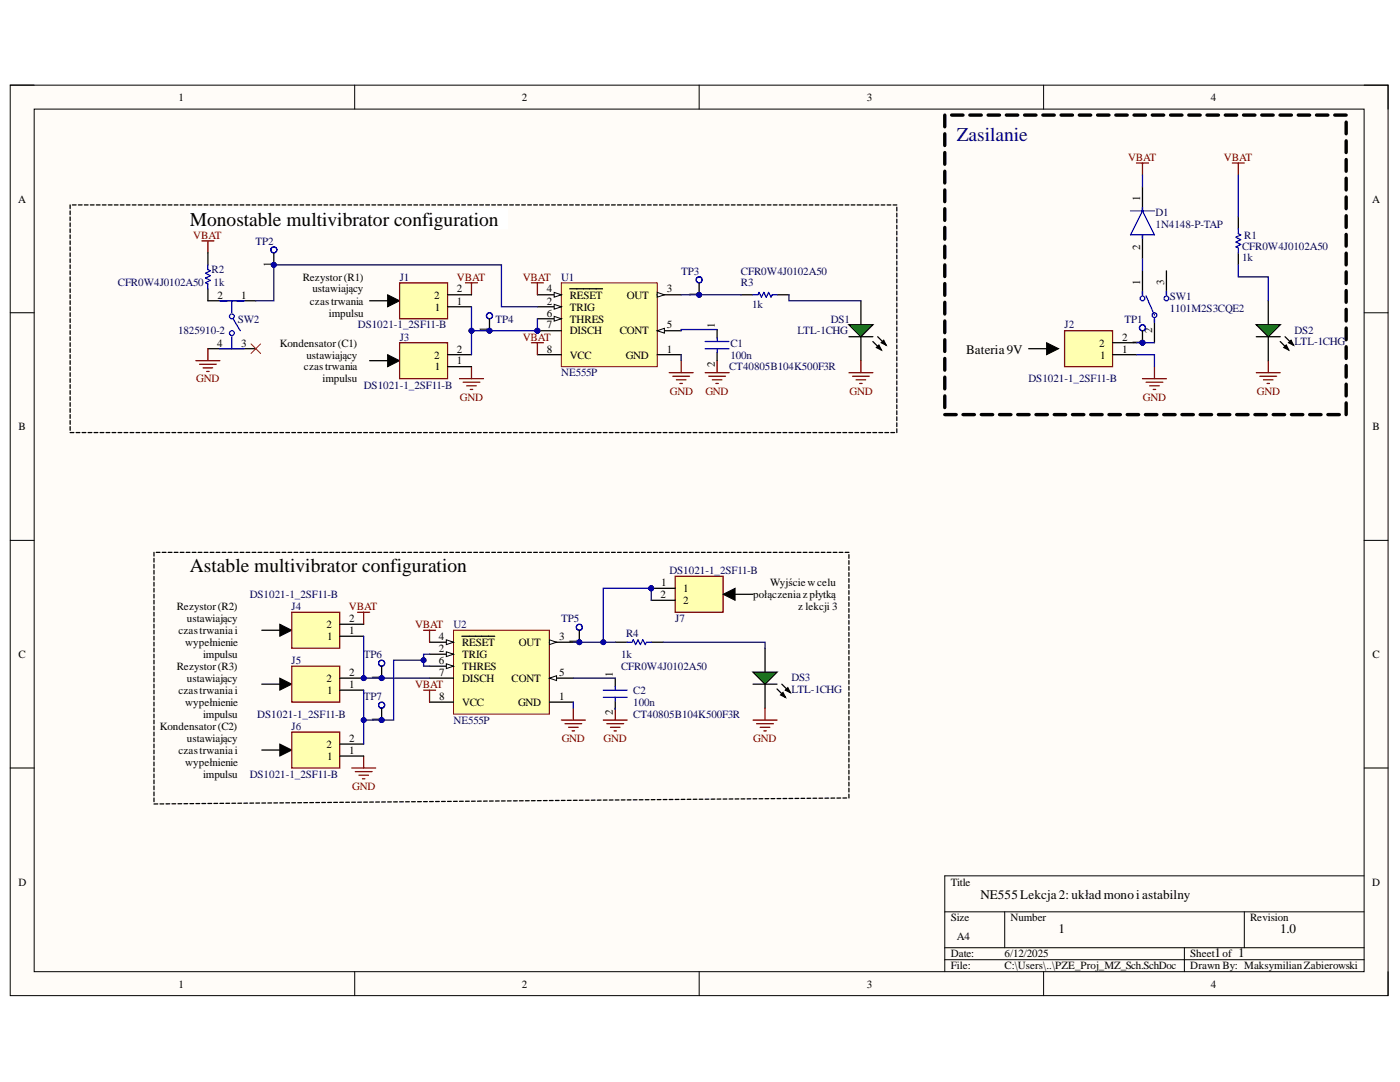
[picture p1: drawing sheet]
<svg xmlns="http://www.w3.org/2000/svg" width="279mm" height="216mm" viewBox="0 0 279 216" stroke-linecap="round" stroke-linejoin="round" font-family="sans-serif">
<defs><g id="words">
<text font-size="3.9" fill="#000080" x="190.9" y="28.2">Zasilanie</text>
<g font-size="3.9">
<text x="37.9" y="45.1">Monostable multivibrator configuration</text>
<text x="37.9" y="114.2">Astable multivibrator configuration</text>
</g>
<g font-size="2.6">
<text x="192.8" y="70.7">Bateria9V</text>
<text x="195.7" y="179.3">NE555 Lekcja2: układ mono i astabilny</text>
<text x="211.2" y="186.1">1</text>
<text x="242.4" y="191">1</text>
<text x="247.1" y="191">1</text>
<text x="255.5" y="186.1">1.0</text>
</g>
<g font-size="2.2">
<text x="35.6" y="20.1">1</text>
<text x="104.1" y="20.1">2</text>
<text x="173" y="20.1">3</text>
<text x="241.6" y="20.1">4</text>
<text x="3.6" y="40.4">A</text>
<text x="227.6" y="40.2" transform="rotate(-90 227.6 40.2)">1</text>
<text x="273.8" y="40.4">A</text>
<text x="54.1" y="53.2" transform="rotate(-90 54.1 53.2)">1</text>
<text x="227.6" y="49.8" transform="rotate(-90 227.6 49.8)">2</text>
<text x="43.4" y="59.6">2</text>
<text x="48.1" y="59.6">1</text>
<text x="60.4" y="56">Rezystor(R1)</text>
<text x="62.3" y="58.4">ustawiający</text>
<text x="86.6" y="59.6">2</text>
<text x="91.2" y="58.4">2</text>
<text x="109.1" y="58.4">4</text>
<text x="113.7" y="59.6">RESET</text>
<text x="125.1" y="59.6">OUT</text>
<text x="133.1" y="58.4">3</text>
<text x="139.1" y="59.2" transform="rotate(-90 139.1 59.2)">1</text>
<text x="227.6" y="56.9" transform="rotate(-90 227.6 56.9)">1</text>
<text x="232.3" y="56.9" transform="rotate(-90 232.3 56.9)">3</text>
<text x="61.8" y="60.8">czastrwania</text>
<text x="65.6" y="63.2">impulsu</text>
<text x="86.8" y="62">1</text>
<text x="91.2" y="60.8">1</text>
<text x="109.1" y="60.8">2</text>
<text x="109.1" y="63.2">6</text>
<text x="109.1" y="65.5">7</text>
<text x="113.7" y="62">TRIG</text>
<text x="113.7" y="64.4">THRES</text>
<text x="133.1" y="65.5">5</text>
<text x="142.6" y="65.5" transform="rotate(-90 142.6 65.5)">1</text>
<text x="43.3" y="69.2">4</text>
<text x="48.1" y="69.2">3</text>
<text x="55.8" y="69.2">Kondensator(C1)</text>
<text x="61.2" y="71.5">ustawiający</text>
<text x="86.6" y="71.5">2</text>
<text x="91.2" y="70.4">2</text>
<text x="97.2" y="66.3" transform="rotate(-90 97.2 66.3)">1</text>
<text x="109.1" y="70.4">8</text>
<text x="113.7" y="66.7">DISCH</text>
<text x="113.7" y="71.5">VCC</text>
<text x="123.7" y="66.7">CONT</text>
<text x="124.9" y="71.5">GND</text>
<text x="133.1" y="70.4">1</text>
<text x="219.4" y="69.2">2</text>
<text x="219.5" y="71.5">1</text>
<text x="223.9" y="70.4">1</text>
<text x="223.9" y="68">2</text>
<text x="227.6" y="68.8" transform="rotate(-90 227.6 68.8)">1</text>
<text x="229.9" y="66.5" transform="rotate(-90 229.9 66.5)">2</text>
<text x="60.7" y="73.9">czastrwania</text>
<text x="64.4" y="76.3">impulsu</text>
<text x="86.8" y="73.9">1</text>
<text x="91.2" y="72.7">1</text>
<text x="142.6" y="73.2" transform="rotate(-90 142.6 73.2)">2</text>
<text x="3.7" y="85.8">B</text>
<text x="273.9" y="85.8">B</text>
<text x="131.8" y="119.3">2</text>
<text x="132" y="117">1</text>
<text x="136.4" y="118.1">1</text>
<text x="150.3" y="119.3">połączeniaz płytką</text>
<text x="153.7" y="117">Wyjściewcelu</text>
<text x="35.3" y="121.7">Rezystor(R2)</text>
<text x="37.3" y="124.2">ustawiający</text>
<text x="65.1" y="125.3">2</text>
<text x="69.7" y="124.2">2</text>
<text x="136.4" y="120.5">2</text>
<text x="159.3" y="121.7">z lekcji 3</text>
<text x="3.7" y="131.3">C</text>
<text x="35.6" y="126.5">czastrwaniai</text>
<text x="37" y="128.9">wypełnienie</text>
<text x="40.5" y="131.3">impulsu</text>
<text x="65.3" y="127.7">1</text>
<text x="69.7" y="126.5">1</text>
<text x="87.6" y="130.1">2</text>
<text x="87.6" y="127.7">4</text>
<text x="92.2" y="131.3">TRIG</text>
<text x="92.2" y="128.9">RESET</text>
<text x="103.5" y="128.9">OUT</text>
<text x="111.6" y="127.7">3</text>
<text x="115.1" y="128.5" transform="rotate(-90 115.1 128.5)">1</text>
<text x="273.9" y="131.3">C</text>
<text x="35.3" y="133.7">Rezystor(R3)</text>
<text x="37.3" y="136.1">ustawiający</text>
<text x="65.1" y="136.1">2</text>
<text x="69.7" y="137.3">1</text>
<text x="69.7" y="134.9">2</text>
<text x="75.7" y="135.7" transform="rotate(-90 75.7 135.7)">1</text>
<text x="87.6" y="132.5">6</text>
<text x="87.6" y="134.9">7</text>
<text x="92.2" y="133.7">THRES</text>
<text x="92.2" y="136.1">DISCH</text>
<text x="102.1" y="136.1">CONT</text>
<text x="111.6" y="134.9">5</text>
<text x="122.3" y="135.1" transform="rotate(-90 122.3 135.1)">1</text>
<text x="35.6" y="138.4">czastrwaniai</text>
<text x="37" y="140.9">wypełnienie</text>
<text x="40.5" y="143.3">impulsu</text>
<text x="65.3" y="138.4">1</text>
<text x="87.6" y="139.6">8</text>
<text x="92.2" y="140.9">VCC</text>
<text x="103.4" y="140.9">GND</text>
<text x="111.6" y="139.6">1</text>
<text x="122.3" y="142.8" transform="rotate(-90 122.3 142.8)">2</text>
<text x="31.9" y="145.6">Kondensator(C2)</text>
<text x="37.3" y="148">ustawiający</text>
<text x="65.1" y="149.2">2</text>
<text x="69.7" y="148">2</text>
<text x="75.7" y="144" transform="rotate(-90 75.7 144)">1</text>
<text x="35.6" y="150.5">czastrwaniai</text>
<text x="37" y="152.8">wypełnienie</text>
<text x="40.5" y="155.2">impulsu</text>
<text x="65.3" y="151.6">1</text>
<text x="69.7" y="150.5">1</text>
<text x="3.7" y="176.8">D</text>
<text x="189.8" y="176.8">Title</text>
<text x="273.8" y="176.8">D</text>
<text x="189.8" y="183.9">Size</text>
<text x="201.7" y="183.9">Number</text>
<text x="249.5" y="183.9">Revision</text>
<text x="189.8" y="191.1">Date:</text>
<text x="190.9" y="187.5">A4</text>
<text x="200.5" y="191.1">6/12/2025</text>
<text x="237.6" y="191.1">Sheet of</text>
<text x="35.6" y="197.1">1</text>
<text x="104.1" y="197.1">2</text>
<text x="173" y="197.1">3</text>
<text x="189.8" y="193.4">File:</text>
<text x="200.5" y="193.4">C:\Users\..\PZE_Proj_MZ_Sch.SchDoc</text>
<text x="237.6" y="193.4">Drawn By: MaksymilianZabierowski</text>
<text x="241.6" y="197.1">4</text>
</g>
<g font-size="2.2" fill="#800000">
<text x="225.1" y="32.1">VBAT</text>
<text x="244.2" y="32.1">VBAT</text>
<text x="38.6" y="47.6">VBAT</text>
<text x="91.2" y="56">VBAT</text>
<text x="104.3" y="56">VBAT</text>
<text x="104.3" y="68">VBAT</text>
<text x="39.2" y="76.3">GND</text>
<text x="91.8" y="79.9">GND</text>
<text x="133.7" y="78.7">GND</text>
<text x="140.8" y="78.7">GND</text>
<text x="169.5" y="78.7">GND</text>
<text x="228.1" y="79.9">GND</text>
<text x="250.8" y="78.7">GND</text>
<text x="69.6" y="121.7">VBAT</text>
<text x="82.8" y="125.3">VBAT</text>
<text x="82.8" y="137.3">VBAT</text>
<text x="112.1" y="148">GND</text>
<text x="120.5" y="148">GND</text>
<text x="150.3" y="148">GND</text>
<text x="70.3" y="157.6">GND</text>
</g>
<g font-size="2.2" fill="#000080">
<text x="230.6" y="43.1">D1</text>
<text x="230.6" y="45.5">1N4148-P-TAP</text>
<text x="248.3" y="47.6">R1</text>
<text x="51" y="48.8">TP2</text>
<text x="247.9" y="52.2">1k</text>
<text x="247.9" y="49.8">CFR0W4J0102A50</text>
<text x="23.5" y="57.2">CFR0W4J0102A50</text>
<text x="42.2" y="54.5">R2</text>
<text x="42.6" y="57.2">1k</text>
<text x="79.8" y="56">J1</text>
<text x="112" y="56">U1</text>
<text x="136" y="54.8">TP3</text>
<text x="147.9" y="57.2">R3</text>
<text x="147.9" y="54.8">CFR0W4J0102A50</text>
<text x="233.5" y="59.8">SW1</text>
<text x="47.5" y="64.4">SW2</text>
<text x="71.4" y="65.5">DS1021-1_2SF11-B</text>
<text x="98.9" y="64.4">TP4</text>
<text x="150.1" y="61.5">1k</text>
<text x="165.8" y="64.4">DS1</text>
<text x="212.4" y="65.5">J2</text>
<text x="224.4" y="64.4">TP1</text>
<text x="233.5" y="62.2">1101M2S3CQE2</text>
<text x="35.5" y="66.7">1825910-2</text>
<text x="79.8" y="68">J3</text>
<text x="145.8" y="71.5">100n</text>
<text x="145.8" y="69.2">C1</text>
<text x="159.1" y="66.7">LTL-1CHG</text>
<text x="258.4" y="66.6">DS2</text>
<text x="258.4" y="68.9">LTL-1CHG</text>
<text x="72.6" y="77.6">DS1021-1_2SF11-B</text>
<text x="112" y="75.1">NE555P</text>
<text x="145.5" y="73.9">CT40805B104K500F3R</text>
<text x="205.2" y="76.3">DS1021-1_2SF11-B</text>
<text x="49.8" y="119.3">DS1021-1_2SF11-B</text>
<text x="133.6" y="114.6">DS1021-1_2SF11-B</text>
<text x="58.2" y="121.7">J4</text>
<text x="90.5" y="125.3">U2</text>
<text x="112" y="124.2">TP5</text>
<text x="134.8" y="124.2">J7</text>
<text x="72.6" y="131.3">TP6</text>
<text x="123.9" y="131.3">1k</text>
<text x="125" y="127">R4</text>
<text x="58.2" y="132.5">J5</text>
<text x="123.9" y="133.7">CFR0W4J0102A50</text>
<text x="157.9" y="135.8">DS3</text>
<text x="51.4" y="143.3">DS1021-1_2SF11-B</text>
<text x="72.6" y="139.6">TP7</text>
<text x="126.4" y="140.9">100n</text>
<text x="126.4" y="138.4">C2</text>
<text x="126.4" y="143.3">CT40805B104K500F3R</text>
<text x="157.9" y="138.2">LTL-1CHG</text>
<text x="58.2" y="145.6">J6</text>
<text x="90.5" y="144.5">NE555P</text>
<text x="49.8" y="155.2">DS1021-1_2SF11-B</text>
</g>
</g></defs>
<path d="M2 17h275v181.7h-275z" fill-rule="evenodd" fill="#fffcf8"/>
<path d="M2 17h275v181.7h-275z" fill="none" stroke="#000" stroke-width=".2"/>
<path d="M6.8 21.8h265.4v172.1h-265.4z" fill-rule="evenodd" fill="#fffcf8"/>
<g fill="none" stroke="#000" stroke-width=".2">
<path d="M2 17h4.8M70.8 17v4.8M139.5 17v4.8M208.3 17v4.8M272.2 17h4.8v4.8M6.8 21.8h265.4v172.1h-265.4zM2 62.4h4.8M272.2 62.4h4.8M2 107.8h4.8M272.2 107.8h4.8M2 153.2h4.8M272.2 153.2h4.8"/>
<path d="M272.2 174.8h-83.7v19.1M70.8 193.9v4.8M139.5 193.9v4.8M188.5 181.9h83.7M188.5 189.1h83.7M188.5 191.5h83.7M200.5 181.9v7.2M208.3 193.9v4.8M236.4 189.1v4.8M248.3 181.9v7.2M277 193.9v4.8"/>
</g>
<path d="M228 54v4.8M232.8 54v4.8M230.4 63.6v4.8" fill="none" stroke="#000" stroke-width=".25"/>
<g fill="none" stroke="#00f" stroke-width=".25">
<path d="M228 58.1v.7M228.7 59.1l1.7 3.8M232.8 58.1v.7M230.4 63.6v.7"/>
<circle cx="228" cy="59.5" r=".48"/>
<circle cx="232.8" cy="59.5" r=".48"/>
<circle cx="230.4" cy="62.9" r=".48"/>
</g>
<path d="M226.8 32.5h2.4M228 32.5v2.4M228 75.6h4.8M228.7 76.3h3.4M229.4 77h1.9M230.2 77.7h.4M230.4 73.2v2.4" fill="none" stroke="#800000" stroke-width=".25"/>
<g fill="none" stroke="#000" stroke-width=".68">
<path d="M188.5 23v2.3M188.5 26.7v2.3M188.5 30.4v2.4M188.5 34.2v2.3M188.5 37.9v2.3M189.9 23h2.3M193.6 23h2.2M197.2 23h2.3M200.8 23h2.3M204.5 23h2.2M208.1 23h2.3M211.8 23h2.2"/>
<path d="M215.4 23h2.3M219 23h2.3M222.7 23h2.3M226.3 23h2.3M230 23h2.2M233.6 23h2.3M237.2 23h2.3M240.9 23h2.3M244.5 23h2.3M248.2 23h2.2M251.8 23h2.3M255.5 23h2.2"/>
<path d="M259.1 23h2.3M262.7 23h2.3M266.4 23h2.3M268.7 24.4v2.3M268.7 28.1v2.3M268.7 31.8v2.4M268.7 35.6v2.3M268.7 39.3v2.3M188.5 41.6v2.4M188.5 45.4v2.3M188.5 49.1v2.3M188.5 52.9v2.3"/>
<path d="M188.5 56.6v2.3M268.7 43v2.4M268.7 46.8v2.3M268.7 50.5v2.4M268.7 54.2v2.4M268.7 58v2.3M188.5 60.3v2.4M188.5 64v2.4M188.5 67.8v2.3M188.5 71.5v2.4M188.5 75.3v2.3M188.5 79v2.3"/>
<path d="M268.7 61.7v2.3M268.7 65.5v2.3M268.7 69.2v2.3M268.7 72.9v2.4M268.7 76.7v2.3M188.5 82.7h2.3M192.2 82.7h2.3M195.8 82.7h2.3M199.5 82.7h2.2M203.1 82.7h2.3M206.7 82.7h2.3M210.4 82.7h2.3"/>
<path d="M214 82.7h2.3M217.7 82.7h2.3M221.3 82.7h2.3M225 82.7h2.2M228.6 82.7h2.3M232.2 82.7h2.3M235.9 82.7h2.3M239.5 82.7h2.3M243.2 82.7h2.2M246.8 82.7h2.3M250.4 82.7h2.3M254.1 82.7h2.3"/>
<path d="M257.7 82.7h2.3M261.4 82.7h2.2M265 82.7h2.3M268.7 80.4v2.3"/>
</g>
<path d="M37.9 41.6h63.4v4.1h-63.4z" fill-rule="evenodd" fill="#fff"/>
<path d="M37.9 41.6h63.4v4.1h-63.4z" fill="none" stroke="#fff" stroke-width=".2"/>
<path d="M228 37.3v4.8M228 46.9v4.7M205.3 69.6h3.6M253.1 60v4.8M253.1 67.2v4.8" fill="none" stroke="#000" stroke-width=".25"/>
<path d="M225.6 42.1h4.8M228 42.1l2.4 4.8h-4.8zM228 41.4v.7M228 46.9v.7" fill="none" stroke="#00f" stroke-width=".25"/>
<path d="M208.9 68.4l2.4 1.2-2.4 1.2z" fill="#000"/>
<path d="M208.9 68.4l2.4 1.2-2.4 1.2z" fill="none" stroke="#000" stroke-width=".2"/>
<path d="M245.9 32.5h2.4M247.1 32.5v2.4M250.7 74.4h4.8M251.4 75.1h3.4M252.2 75.8h1.9M252.9 76.5h.5M253.1 72v2.4" fill="none" stroke="#800000" stroke-width=".25"/>
<path d="M250.7 64.8h4.8l-2.4 2.4z" fill="#00bf00"/>
<path d="M250.7 64.8h4.8l-2.4 2.4zM250.7 67.2h4.8M255.5 68.2l1.7 1.6M256.5 67.2l1.6 1.7M256.7 68.9l.5 .9-1-.5zM257.2 68.4l.5-.5 .4 1z" fill="none" stroke="#000" stroke-width=".25"/>
<path d="M256.7 68.9l.5 .9-1-.5zM257.2 68.4l.5-.5 .4 1z" fill="#000"/>
<circle cx="107.2" cy="66" r=".48" fill="#000080"/>
<circle cx="107.2" cy="66" r=".48" fill="none" stroke="#000080" stroke-width=".2"/>
<path d="M112 56.4h19.2v16.8h-19.2z" fill-rule="evenodd" fill="#ffffb0"/>
<path d="M112 56.4h19.2v16.8h-19.2z" fill="none" stroke="#800000" stroke-width=".2"/>
<path d="M107.3 61.2h4.7M131.2 70.8h4.7" fill="none" stroke="#000" stroke-width=".25"/>
<path d="M110.6 60.7l1.4 .5-1.4 .5z" fill="#f8fcff"/>
<path d="M110.6 60.7l1.4 .5-1.4 .5z" fill="none" stroke="#000" stroke-width=".2"/>
<path d="M131.2 58.8h4.7" fill="none" stroke="#000" stroke-width=".25"/>
<path d="M131.2 58.3l1.4 .5-1.4 .5z" fill="#f8fcff"/>
<path d="M131.2 58.3l1.4 .5-1.4 .5z" fill="none" stroke="#000" stroke-width=".2"/>
<path d="M107.3 58.8h4.7" fill="none" stroke="#000" stroke-width=".25"/>
<path d="M110.6 58.3l1.4 .5-1.4 .5z" fill="#f8fcff"/>
<path d="M110.6 58.3l1.4 .5-1.4 .5z" fill="none" stroke="#000" stroke-width=".2"/>
<path d="M113.7 57.6h6.5M131.2 66h4.7" fill="none" stroke="#000" stroke-width=".25"/>
<path d="M131.2 66l1.4-.5v1z" fill="#f8fcff"/>
<path d="M131.2 66l1.4-.5v1z" fill="none" stroke="#000" stroke-width=".2"/>
<path d="M107.3 63.6h4.7" fill="none" stroke="#000" stroke-width=".25"/>
<path d="M110.6 63.1l1.4 .5-1.4 .5z" fill="#f8fcff"/>
<path d="M110.6 63.1l1.4 .5-1.4 .5z" fill="none" stroke="#000" stroke-width=".2"/>
<path d="M107.3 66h4.7" fill="none" stroke="#000" stroke-width=".25"/>
<circle cx="107.2" cy="66" r=".48" fill="#000080"/>
<circle cx="107.2" cy="66" r=".48" fill="none" stroke="#000080" stroke-width=".2"/>
<path d="M107.3 70.8h4.7" fill="none" stroke="#000" stroke-width=".25"/>
<path d="M90.5 125.8h19.1v16.7h-19.1z" fill-rule="evenodd" fill="#ffffb0"/>
<path d="M90.5 125.8h19.1v16.7h-19.1z" fill="none" stroke="#800000" stroke-width=".2"/>
<path d="M85.7 130.5h4.8M109.6 140.1h4.8" fill="none" stroke="#000" stroke-width=".25"/>
<path d="M89.1 130.1l1.4 .4-1.4 .5z" fill="#f8fcff"/>
<path d="M89.1 130.1l1.4 .4-1.4 .5z" fill="none" stroke="#000" stroke-width=".2"/>
<path d="M109.6 128.1h4.8" fill="none" stroke="#000" stroke-width=".25"/>
<path d="M109.6 127.7l1.5 .4-1.5 .5z" fill="#f8fcff"/>
<path d="M109.6 127.7l1.5 .4-1.5 .5z" fill="none" stroke="#000" stroke-width=".2"/>
<path d="M85.7 128.1h4.8" fill="none" stroke="#000" stroke-width=".25"/>
<path d="M89.1 127.7l1.4 .4-1.4 .5z" fill="#f8fcff"/>
<path d="M89.1 127.7l1.4 .4-1.4 .5z" fill="none" stroke="#000" stroke-width=".2"/>
<path d="M92.2 127h6.5M109.6 135.3h4.8" fill="none" stroke="#000" stroke-width=".25"/>
<path d="M109.6 135.3l1.5-.5v1z" fill="#f8fcff"/>
<path d="M109.6 135.3l1.5-.5v1z" fill="none" stroke="#000" stroke-width=".2"/>
<path d="M85.7 132.9h4.8" fill="none" stroke="#000" stroke-width=".25"/>
<path d="M89.1 132.5l1.4 .4-1.4 .5z" fill="#f8fcff"/>
<path d="M77.4 58.8l2.4 1.2-2.4 1.2zM77.4 70.8l2.4 1.2-2.4 1.2zM89.1 132.5l1.4 .4-1.4 .5z" fill="none" stroke="#000" stroke-width=".2"/>
<path d="M41.5 60h9.6M41.5 69.6h9.6M73.8 60h3.6M73.8 72h3.6M171.8 60v4.8M171.8 67.2v4.8M85.7 135.3h4.8M85.7 140.1h4.8" fill="none" stroke="#000" stroke-width=".25"/>
<g fill="none" stroke="#800000" stroke-width=".25">
<path d="M40.3 48.1h2.4M41.5 48.1v2.4M92.9 56.4h2.4M94.1 56.4v2.4M106.1 56.4h2.3M107.3 56.4v2.4M39.1 72h4.8M39.8 72.7h3.4M40.5 73.4h1.9M41.3 74.1h.4M41.5 69.6v2.4M91.7 75.6h4.8"/>
<path d="M92.4 76.3h3.4M93.1 77h2M93.9 77.7h.4M94.1 73.2v2.4M106.1 68.4h2.3M107.3 68.4v2.4M133.6 74.4h4.7M134.3 75.1h3.3M135 75.8h1.9M135.7 76.5h.5M135.9 72v2.4"/>
</g>
<g fill="none" stroke="#00f" stroke-width=".25">
<path d="M43.9 60h4.8M43.9 69.6h4.8M46.3 60v2.4M46.3 67.2v2.4M46.5 63.6l1.4 2.4"/>
<circle cx="46.3" cy="66.5" r=".48"/>
<circle cx="46.3" cy="63.1" r=".48"/>
</g>
<path d="M50.1 68.6l1.9 1.9M52 68.6l-1.9 1.9" fill="none" stroke="#f00" stroke-width=".2"/>
<path d="M77.4 70.8l2.4 1.2-2.4 1.2zM77.4 58.8l2.4 1.2-2.4 1.2z" fill="#000"/>
<path d="M169.4 64.8h4.8l-2.4 2.4z" fill="#00bf00"/>
<path d="M169.4 64.8h4.8l-2.4 2.4zM169.4 67.2h4.8M174.2 68.2l1.7 1.6M175.2 67.2l1.6 1.7M175.4 68.9l.5 .9-1-.5zM175.9 68.4l.5-.5 .4 1zM152.7 129.3v4.8M152.7 136.5v4.8" fill="none" stroke="#000" stroke-width=".25"/>
<path d="M175.4 68.9l.5 .9-1-.5zM175.9 68.4l.5-.5 .4 1z" fill="#000"/>
<g fill="none" stroke="#800000" stroke-width=".25">
<path d="M140.7 74.4h4.8M141.4 75.1h3.4M142.2 75.8h1.9M142.9 76.5h.5M143.1 72v2.4M169.4 74.4h4.8M170.1 75.1h3.4M170.9 75.8h1.9M171.6 76.5h.4M171.8 72v2.4M112 143.7h4.8M112.7 144.4h3.4"/>
<path d="M113.5 145.1h1.9M114.2 145.8h.5M114.4 141.3v2.4M120.4 143.7h4.8M121.1 144.4h3.4M121.8 145.1h1.9M122.6 145.8h.4M122.8 141.3v2.4"/>
</g>
<path d="M150.3 134.1h4.8l-2.4 2.4z" fill="#00bf00"/>
<g fill="none" stroke="#000" stroke-width=".25">
<path d="M14 40.9v.7M14 42.1v.7M14 43.3v.7M14 44.5v.7M14 45.7v.7M14 46.9v.7M14 48.1v.7M14 49.3v.7M14 50.5v.7M14 51.6v.8M14 52.8v.8M14 54v.8"/>
<path d="M14 55.2v.8M14 56.4v.8M14 57.6v.8M14 58.8v.8M14.4 40.9h.8M15.6 40.9h.8M16.8 40.9h.8M18 40.9h.8M19.2 40.9h.8M20.4 40.9h.8M21.6 40.9h.8M22.8 40.9h.8"/>
<path d="M24 40.9h.8M25.2 40.9h.8M26.4 40.9h.7M27.6 40.9h.7M28.8 40.9h.7M30 40.9h.7M31.2 40.9h.7M32.4 40.9h.7M33.6 40.9h.7M34.8 40.9h.7M36 40.9h.7M37.2 40.9h.7"/>
<path d="M38.4 40.9h.7M39.6 40.9h.7M40.7 40.9h.8M41.9 40.9h.8M43.1 40.9h.8M44.3 40.9h.8M45.5 40.9h.8M46.7 40.9h.8M47.9 40.9h.8M49.1 40.9h.8M50.3 40.9h.8M51.5 40.9h.8"/>
<path d="M52.7 40.9h.8M53.9 40.9h.7M55.1 40.9h.7M56.3 40.9h.7M57.5 40.9h.7M58.7 40.9h.7M59.9 40.9h.7M61.1 40.9h.7M62.3 40.9h.7M63.5 40.9h.7M64.7 40.9h.7M65.8 40.9h.8"/>
<path d="M67 40.9h.8M68.2 40.9h.8M69.4 40.9h.8M70.6 40.9h.8M71.8 40.9h.8M73 40.9h.8M74.2 40.9h.8M75.4 40.9h.8M76.6 40.9h.8M77.8 40.9h.8M79 40.9h.8M80.2 40.9h.7"/>
<path d="M81.4 40.9h.7M82.6 40.9h.7M83.8 40.9h.7M85 40.9h.7M86.2 40.9h.7M87.4 40.9h.7M88.6 40.9h.7M89.8 40.9h.7M91 40.9h.7M92.2 40.9h.7M93.3 40.9h.8M94.5 40.9h.8"/>
<path d="M95.7 40.9h.8M96.9 40.9h.8M98.1 40.9h.8M99.3 40.9h.8M100.5 40.9h.8M101.7 40.9h.8M102.9 40.9h.8M104.1 40.9h.8M105.3 40.9h.8M106.5 40.9h.8M107.7 40.9h.7M108.9 40.9h.7"/>
<path d="M110.1 40.9h.7M111.3 40.9h.7M112.5 40.9h.7M113.7 40.9h.7M114.9 40.9h.7M116.1 40.9h.7M117.3 40.9h.7M118.5 40.9h.7M119.7 40.9h.7M120.8 40.9h.8M122 40.9h.8M123.2 40.9h.8"/>
<path d="M124.4 40.9h.8M125.6 40.9h.8M126.8 40.9h.8M128 40.9h.8M129.2 40.9h.8M130.4 40.9h.8M131.6 40.9h.8M132.8 40.9h.8M134 40.9h.7M135.2 40.9h.7M136.4 40.9h.7M137.6 40.9h.7"/>
<path d="M138.8 40.9h.7M140 40.9h.7M141.2 40.9h.7M142.4 40.9h.7M143.6 40.9h.7M144.8 40.9h.7M146 40.9h.7M147.1 40.9h.8M148.3 40.9h.8M149.5 40.9h.8M150.7 40.9h.8M151.9 40.9h.8"/>
<path d="M153.1 40.9h.8M154.3 40.9h.8M155.5 40.9h.8M156.7 40.9h.8M157.9 40.9h.8M159.1 40.9h.8M160.3 40.9h.8M161.5 40.9h.7M162.7 40.9h.7M163.9 40.9h.7M165.1 40.9h.7M166.3 40.9h.7"/>
<path d="M167.5 40.9h.7M168.7 40.9h.7M169.9 40.9h.7M171.1 40.9h.7M172.3 40.9h.7M173.5 40.9h.7M174.7 40.9h.7M175.8 40.9h.8M177 40.9h.8M178.2 40.9h.8M179 41.3v.8M179 42.5v.8"/>
<path d="M179 43.7v.8M179 44.9v.8M179 46.1v.8M179 47.3v.8M179 48.5v.8M179 49.7v.8M179 50.9v.7M179 52.1v.8M179 53.3v.7M179 54.5v.7M179 55.7v.7M179 56.9v.7"/>
<path d="M179 58.1v.7M179 59.3v.7M14 60v.8M14 61.2v.8M14 62.4v.8M14 63.6v.8M14 64.8v.7M14 66v.7M14 67.2v.7M14 68.4v.7M14 69.6v.7M14 70.8v.7"/>
<path d="M14 72v.7M14 73.2v.7M14 74.4v.7M14 75.6v.7M14 76.8v.7M14 77.9v.8M14 79.1v.8M143.1 65.8v1.6M143.1 70.3v1.7M179 60.5v.7M179 61.7v.7M179 62.9v.7"/>
<path d="M179 64v.8M179 65.2v.8M179 66.4v.8M179 67.6v.8M179 68.8v.8M179 70v.8M179 71.2v.8M179 72.4v.8M179 73.6v.8M179 74.8v.8M179 76v.8M179 77.2v.8"/>
<path d="M179 78.4v.7M179 79.6v.7M14 80.3v.8M14 81.5v.8M14 82.7v.8M14 83.9v.8M14 85.1v.8M14 86.3h.7M15.2 86.3h.7M16.4 86.3h.7M17.6 86.3h.7M18.8 86.3h.7"/>
<path d="M20 86.3h.7M21.2 86.3h.7M22.4 86.3h.7M23.6 86.3h.7M24.8 86.3h.7M26 86.3h.7M27.1 86.3h.8M28.3 86.3h.8M29.5 86.3h.8M30.7 86.3h.8M31.9 86.3h.8M33.1 86.3h.8"/>
<path d="M34.3 86.3h.8M35.5 86.3h.8M36.7 86.3h.8M37.9 86.3h.8M39.1 86.3h.8M40.3 86.3h.7M41.5 86.3h.7M42.7 86.3h.7M43.9 86.3h.7M45.1 86.3h.7M46.3 86.3h.7M47.5 86.3h.7"/>
<path d="M48.7 86.3h.7M49.9 86.3h.7M51.1 86.3h.7M52.3 86.3h.7M53.5 86.3h.7M54.6 86.3h.8M55.8 86.3h.8M57 86.3h.8M58.2 86.3h.8M59.4 86.3h.8M60.6 86.3h.8M61.8 86.3h.8"/>
<path d="M63 86.3h.8M64.2 86.3h.8M65.4 86.3h.8M66.6 86.3h.7M67.8 86.3h.7M69 86.3h.7M70.2 86.3h.7M71.4 86.3h.7M72.6 86.3h.7M73.8 86.3h.7M75 86.3h.7M76.2 86.3h.7"/>
<path d="M77.4 86.3h.7M78.6 86.3h.7M79.8 86.3h.7M80.9 86.3h.8M82.1 86.3h.8M83.3 86.3h.8M84.5 86.3h.8M85.7 86.3h.8M86.9 86.3h.8M88.1 86.3h.8M89.3 86.3h.8M90.5 86.3h.8"/>
<path d="M91.7 86.3h.8M92.9 86.3h.8M94.1 86.3h.7M95.3 86.3h.7M96.5 86.3h.7M97.7 86.3h.7M98.9 86.3h.7M100.1 86.3h.7M101.3 86.3h.7M102.5 86.3h.7M103.7 86.3h.7M104.9 86.3h.7"/>
<path d="M106.1 86.3h.7M107.3 86.3h.7M108.4 86.3h.8M109.6 86.3h.8M110.8 86.3h.8M112 86.3h.8M113.2 86.3h.8M114.4 86.3h.8M115.6 86.3h.8M116.8 86.3h.8M118 86.3h.8M119.2 86.3h.8"/>
<path d="M120.4 86.3h.7M121.6 86.3h.7M122.8 86.3h.7M124 86.3h.7M125.2 86.3h.7M126.4 86.3h.7M127.6 86.3h.7M128.8 86.3h.7M130 86.3h.7M131.2 86.3h.7M132.4 86.3h.7M133.6 86.3h.7"/>
<path d="M134.7 86.3h.8M135.9 86.3h.8M137.1 86.3h.8M138.3 86.3h.8M139.5 86.3h.8M140.7 86.3h.8M141.9 86.3h.8M143.1 86.3h.8M144.3 86.3h.8M145.5 86.3h.8M146.7 86.3h.8M147.9 86.3h.7"/>
<path d="M149.1 86.3h.7M150.3 86.3h.7M151.5 86.3h.7M152.7 86.3h.7M153.9 86.3h.7M155.1 86.3h.7M156.3 86.3h.7M157.5 86.3h.7M158.7 86.3h.7M159.9 86.3h.7M161.1 86.3h.7M162.2 86.3h.8"/>
<path d="M163.4 86.3h.8M164.6 86.3h.8M165.8 86.3h.8M167 86.3h.8M168.2 86.3h.8M169.4 86.3h.8M170.6 86.3h.8M171.8 86.3h.8M173 86.3h.8M174.2 86.3h.8M175.4 86.3h.7M176.6 86.3h.7"/>
<path d="M177.8 86.3h.7M179 80.8v.7M179 82v.7M179 83.2v.7M179 84.4v.7M179 85.6v.7M30.7 110.2v.8M30.7 111.4v.8M30.7 112.6v.8M30.7 113.8v.8M30.7 115v.7M30.7 116.2v.7"/>
<path d="M30.7 117.4v.7M30.7 118.6v.7M30.7 119.8v.7M31.2 110.2h.7M32.4 110.2h.7M33.6 110.2h.7M34.8 110.2h.7M36 110.2h.7M37.2 110.2h.7M38.4 110.2h.7M39.6 110.2h.7M40.7 110.2h.8"/>
<path d="M41.9 110.2h.8M43.1 110.2h.8M44.3 110.2h.8M45.5 110.2h.8M46.7 110.2h.8M47.9 110.2h.8M49.1 110.2h.8M50.3 110.2h.8M51.5 110.2h.8M52.7 110.2h.8M53.9 110.2h.7M55.1 110.2h.7"/>
<path d="M56.3 110.2h.7M57.5 110.2h.7M58.7 110.2h.7M59.9 110.2h.7M61.1 110.2h.7M62.3 110.2h.7M63.5 110.2h.7M64.7 110.2h.7M65.8 110.2h.8M67 110.2h.8M68.2 110.2h.8M69.4 110.2h.8"/>
<path d="M70.6 110.2h.8M71.8 110.2h.8M73 110.2h.8M74.2 110.2h.8M75.4 110.2h.8M76.6 110.2h.8M77.8 110.2h.8M79 110.2h.8M80.2 110.2h.7M81.4 110.2h.7M82.6 110.2h.7M83.8 110.2h.7"/>
<path d="M85 110.2h.7M86.2 110.2h.7M87.4 110.2h.7M88.6 110.2h.7M89.8 110.2h.7M91 110.2h.7M92.2 110.2h.7M93.3 110.2h.8M94.5 110.2h.8M95.7 110.2h.8M96.9 110.2h.8M98.1 110.2h.8"/>
<path d="M99.3 110.2h.8M100.5 110.2h.8M101.7 110.2h.8M102.9 110.2h.8M104.1 110.2h.8M105.3 110.2h.8M106.5 110.2h.8M107.7 110.2h.7M108.9 110.2h.7M110.1 110.2h.7M111.3 110.2h.7M112.5 110.2h.7"/>
<path d="M113.7 110.2h.7M114.9 110.2h.7M116.1 110.2h.7M117.3 110.2h.7M118.5 110.2h.7M119.7 110.2h.7M120.8 110.2h.8M122 110.2h.8M123.2 110.2h.8M124.4 110.2h.8M125.6 110.2h.8M126.8 110.2h.8"/>
<path d="M128 110.2h.8M129.2 110.2h.8M130.4 110.2h.8M131.6 110.2h.8M132.8 110.2h.8M134 110.2h.7M135.2 110.2h.7M136.4 110.2h.7M137.6 110.2h.7M138.8 110.2h.7M140 110.2h.7M141.2 110.2h.7"/>
<path d="M142.4 110.2h.7M143.6 110.2h.7M144.8 110.2h.7M146 110.2h.7M147.1 110.2h.8M148.3 110.2h.8M149.5 110.2h.8M150.7 110.2h.8M151.9 110.2h.8M153.1 110.2h.8M154.3 110.2h.8M155.5 110.2h.8"/>
<path d="M156.7 110.2h.8M157.9 110.2h.8M159.1 110.2h.8M160.3 110.2h.8M161.5 110.2h.7M162.7 110.2h.7M163.9 110.2h.7M165.1 110.2h.7M166.3 110.2h.7M167.5 110.2h.7M168.7 110.2h.7M169.4 110.7v.7"/>
<path d="M169.4 111.9v.7M169.4 113.1v.7M169.4 114.3v.7M169.4 115.4v.8M169.4 116.6v.8M169.4 117.8v.8M169.4 119v.8M30.7 121v.7M30.7 122.2v.7M30.7 123.4v.7M30.7 124.6v.7M30.7 125.8v.7"/>
<path d="M30.7 127v.7M30.7 128.1v.8M30.7 129.3v.8M30.7 130.5v.8M30.7 131.7v.8M30.7 132.9v.8M30.7 134.1v.8M30.7 135.3v.8M30.7 136.5v.8M30.7 137.7v.8M30.7 138.9v.8M52.3 136.5h3.5"/>
<path d="M52.3 125.8h3.5M150.3 134.1h4.8l-2.4 2.4zM150.3 136.5h4.8M155.1 137.5l1.6 1.6M156 136.5l1.7 1.7M156.3 138.2l.4 .9-.9-.4zM157.2 137.2l.5 1-1-.5zM169.4 120.2v.8M169.4 121.4v.8M169.4 122.6v.8M169.4 123.8v.8M169.4 125v.8"/>
<path d="M169.4 126.2v.8M169.4 127.4v.7M169.4 128.6v.7M169.4 129.8v.7M169.4 131v.7M169.4 132.2v.7M169.4 133.4v.7M169.4 134.6v.7M169.4 135.8v.7M169.4 137v.7M169.4 138.2v.7M169.4 139.4v.7"/>
<path d="M30.7 140.1v.7M30.7 141.3v.7M30.7 142.5v.7M30.7 143.7v.7M30.7 144.9v.7M30.7 146.1v.7M30.7 147.3v.7M30.7 148.5v.7M30.7 149.7v.7M30.7 150.9v.7M30.7 152.1v.7M30.7 153.2v.8"/>
<path d="M30.7 154.4v.8M30.7 155.6v.8M30.7 156.8v.8M30.7 158v.8M30.7 159.2v.8M52.3 149.7h3.5M80.5 160h-.7M81.7 160h-.8M82.9 160h-.8M84.1 160h-.8M85.3 160h-.8M86.5 159.9h-.8"/>
<path d="M87.7 159.9h-.8M88.9 159.9h-.8M90.1 159.9h-.8M91.3 159.9h-.8M92.5 159.9h-.8M93.7 159.9h-.8M94.8 159.9h-.7M96 159.9h-.7M97.2 159.8l-.7 .1M98.4 159.8h-.7M99.6 159.8h-.7M100.8 159.8h-.7"/>
<path d="M102 159.8h-.7M103.2 159.8h-.7M104.4 159.8h-.7M105.6 159.8h-.7M106.8 159.8h-.7M108 159.8h-.7M109.2 159.7l-.8 .1M110.4 159.7h-.8M111.6 159.7h-.8M112.8 159.7h-.8M114 159.7h-.8M115.2 159.7h-.8"/>
<path d="M116.4 159.7h-.8M117.6 159.7h-.8M118.8 159.7h-.8M120 159.6l-.8 .1M121.1 159.6h-.7M122.3 159.6h-.7M123.5 159.6h-.7M124.7 159.6h-.7M125.9 159.6h-.7M127.1 159.6h-.7M128.3 159.6h-.7M129.5 159.6h-.7"/>
<path d="M130.7 159.6h-.7M131.9 159.5l-.7 .1M133.1 159.5h-.7M134.3 159.5h-.7M135.5 159.5h-.8M136.7 159.5h-.8M137.9 159.5h-.8M139.1 159.5h-.8M140.3 159.5h-.8M141.5 159.5h-.8M142.7 159.5h-.8M143.9 159.4l-.8 .1"/>
<path d="M145.1 159.4h-.8M146.3 159.4h-.8M147.5 159.4h-.8M148.6 159.4h-.7M149.8 159.4h-.7M151 159.4h-.7M152.2 159.4h-.7M153.4 159.4h-.7M154.6 159.4h-.7M155.8 159.3h-.7M157 159.3h-.7M158.2 159.3h-.7"/>
<path d="M159.4 159.3h-.7M160.6 159.3h-.7M161.8 159.3h-.7M163 159.3h-.8M164.2 159.3h-.8M165.4 159.3h-.8M166.6 159.2l-.8 .1M167.8 159.2h-.8M169 159.2h-.8M169.4 140.6v.7M169.4 141.7v.8M169.4 142.9v.8"/>
<path d="M169.4 144.1v.8M169.4 145.3v.8M169.4 146.5v.8M169.4 147.7v.8M169.4 148.9v.8M169.4 150.1v.8M169.4 151.3v.8M169.4 152.5v.7M169.4 153.7v.7M169.4 154.9v.7M169.4 156.1v.7M169.4 157.3v.7"/>
<path d="M169.4 158.5v.7M31.5 160.4h-.8M32.7 160.4h-.8M33.9 160.4h-.8M35.1 160.4h-.8M36.3 160.4h-.8M37.5 160.4h-.8M38.7 160.4h-.8M39.9 160.3h-.8M41 160.3h-.7M42.2 160.3h-.7M43.4 160.3h-.7"/>
<path d="M44.6 160.3h-.7M45.8 160.3h-.7M47 160.3h-.7M48.2 160.3h-.7M49.4 160.3h-.7M50.6 160.2l-.7 .1M51.8 160.2h-.7M53 160.2h-.7M54.2 160.2h-.7M55.4 160.2h-.8M56.6 160.2h-.8M57.8 160.2h-.8"/>
<path d="M59 160.2h-.8M60.2 160.2h-.8M61.4 160.2h-.8M62.6 160.1l-.8 .1M63.8 160.1h-.8M65 160.1h-.8M66.2 160.1h-.8M67.3 160.1h-.7M68.5 160.1h-.7M69.7 160.1h-.7M70.9 160.1h-.7M72.1 160.1h-.7"/>
<path d="M73.3 160.1h-.7M74.5 160l-.7 .1M75.7 160h-.7M76.9 160h-.7M78.1 160h-.7M79.3 160h-.7"/>
</g>
<path d="M55.8 135.3l2.4 1.2-2.4 1.2zM55.8 124.6l2.4 1.2-2.4 1.2zM156.3 138.2l.4 .9-.9-.4zM157.2 137.2l.5 1-1-.5zM55.8 148.5l2.4 1.2-2.4 1.2z" fill="#000"/>
<g fill="none" stroke="#800000" stroke-width=".25">
<path d="M71.4 122.2h2.4M72.6 122.2v2.4M84.5 125.8h2.4M84.5 137.7h2.4M85.7 125.8v2.3M85.7 137.7v2.4M70.2 153.2h4.8M70.9 154h3.4M71.6 154.7h1.9M72.3 155.4h.5M72.6 150.9v2.3M150.3 143.7h4.8"/>
<path d="M151 144.4h3.4M151.7 145.1h1.9M152.4 145.8h.5M152.7 141.3v2.4"/>
</g>
<path d="M55.8 135.3l2.4 1.2-2.4 1.2zM55.8 124.6l2.4 1.2-2.4 1.2zM55.8 148.5l2.4 1.2-2.4 1.2z" fill="none" stroke="#000" stroke-width=".2"/>
<path d="M140.7 68.1h4.8M140.7 69.6h4.8M143.1 67.4v.7M143.1 69.6v.7" fill="none" stroke="#00f" stroke-width=".25"/>
<path d="M79.8 56.4h9.5v7.2h-9.5z" fill-rule="evenodd" fill="#ffffb0"/>
<path d="M79.8 56.4h9.5v7.2h-9.5z" fill="none" stroke="#800000" stroke-width=".25"/>
<path d="M89.3 58.8h4.8M89.3 61.2h4.8" fill="none" stroke="#000" stroke-width=".25"/>
<path d="M79.8 68.4h9.5v7.2h-9.5z" fill-rule="evenodd" fill="#ffffb0"/>
<path d="M79.8 68.4h9.5v7.2h-9.5z" fill="none" stroke="#800000" stroke-width=".25"/>
<path d="M89.3 73.2h4.8M89.3 70.8h4.8" fill="none" stroke="#000" stroke-width=".25"/>
<path d="M212.5 66h9.5v7.2h-9.5z" fill-rule="evenodd" fill="#ffffb0"/>
<path d="M212.5 66h9.5v7.2h-9.5z" fill="none" stroke="#800000" stroke-width=".25"/>
<path d="M222 70.8h4.8M222 68.4h4.8" fill="none" stroke="#000" stroke-width=".25"/>
<path d="M58.2 122.2h9.6v7.1h-9.6z" fill-rule="evenodd" fill="#ffffb0"/>
<path d="M58.2 122.2h9.6v7.1h-9.6z" fill="none" stroke="#800000" stroke-width=".25"/>
<path d="M67.8 127h4.8M67.8 124.6h4.8" fill="none" stroke="#000" stroke-width=".25"/>
<circle cx="72.6" cy="135.3" r=".48" fill="#000080"/>
<circle cx="72.6" cy="135.3" r=".48" fill="none" stroke="#000080" stroke-width=".2"/>
<path d="M58.2 132.9h9.6v7.2h-9.6z" fill-rule="evenodd" fill="#ffffb0"/>
<path d="M58.2 132.9h9.6v7.2h-9.6z" fill="none" stroke="#800000" stroke-width=".25"/>
<path d="M67.8 137.7h4.8M67.8 135.3h4.8" fill="none" stroke="#000" stroke-width=".25"/>
<circle cx="72.6" cy="135.3" r=".48" fill="#000080"/>
<circle cx="72.6" cy="135.3" r=".48" fill="none" stroke="#000080" stroke-width=".2"/>
<path d="M58.2 146.1h9.6v7.1h-9.6z" fill-rule="evenodd" fill="#ffffb0"/>
<path d="M58.2 146.1h9.6v7.1h-9.6z" fill="none" stroke="#800000" stroke-width=".25"/>
<path d="M122.8 135.3v1.7M122.8 139.9v1.6M67.8 150.9h4.8M67.8 148.5h4.8" fill="none" stroke="#000" stroke-width=".25"/>
<path d="M120.4 137.7h4.8M120.4 139.1h4.8M122.8 137v.7M122.8 139.1v.8" fill="none" stroke="#00f" stroke-width=".25"/>
<circle cx="228" cy="68.4" r=".48" fill="#000080"/>
<circle cx="228" cy="68.4" r=".48" fill="none" stroke="#000080" stroke-width=".2"/>
<circle cx="228" cy="65.4" r=".6" fill="none" stroke="#00f" stroke-width=".25"/>
<path d="M228 66v2.4" fill="none" stroke="#000" stroke-width=".25"/>
<circle cx="228" cy="68.4" r=".48" fill="#000080"/>
<circle cx="228" cy="68.4" r=".48" fill="none" stroke="#000080" stroke-width=".2"/>
<circle cx="139.5" cy="58.8" r=".48" fill="#000080"/>
<circle cx="139.5" cy="58.8" r=".48" fill="none" stroke="#000080" stroke-width=".2"/>
<circle cx="139.5" cy="55.8" r=".6" fill="none" stroke="#00f" stroke-width=".25"/>
<path d="M139.5 56.4v2.4" fill="none" stroke="#000" stroke-width=".25"/>
<circle cx="139.5" cy="58.8" r=".48" fill="#000080"/>
<circle cx="139.5" cy="58.8" r=".48" fill="none" stroke="#000080" stroke-width=".2"/>
<circle cx="115.6" cy="128.1" r=".48" fill="#000080"/>
<circle cx="115.6" cy="128.1" r=".48" fill="none" stroke="#000080" stroke-width=".2"/>
<circle cx="115.6" cy="125.2" r=".6" fill="none" stroke="#00f" stroke-width=".25"/>
<path d="M115.6 125.8v2.3" fill="none" stroke="#000" stroke-width=".25"/>
<circle cx="115.6" cy="128.1" r=".48" fill="#000080"/>
<circle cx="115.6" cy="128.1" r=".48" fill="none" stroke="#000080" stroke-width=".2"/>
<circle cx="76.2" cy="135.3" r=".48" fill="#000080"/>
<circle cx="76.2" cy="135.3" r=".48" fill="none" stroke="#000080" stroke-width=".2"/>
<circle cx="76.2" cy="132.3" r=".6" fill="none" stroke="#00f" stroke-width=".25"/>
<path d="M76.2 132.9v2.4" fill="none" stroke="#000" stroke-width=".25"/>
<circle cx="76.2" cy="135.3" r=".48" fill="#000080"/>
<circle cx="76.2" cy="135.3" r=".48" fill="none" stroke="#000080" stroke-width=".2"/>
<circle cx="76.2" cy="143.7" r=".48" fill="#000080"/>
<circle cx="76.2" cy="143.7" r=".48" fill="none" stroke="#000080" stroke-width=".2"/>
<circle cx="76.2" cy="140.7" r=".6" fill="none" stroke="#00f" stroke-width=".25"/>
<path d="M76.2 141.3v2.4" fill="none" stroke="#000" stroke-width=".25"/>
<circle cx="76.2" cy="143.7" r=".48" fill="#000080"/>
<circle cx="76.2" cy="143.7" r=".48" fill="none" stroke="#000080" stroke-width=".2"/>
<circle cx="54.6" cy="52.8" r=".48" fill="#000080"/>
<circle cx="54.6" cy="52.8" r=".48" fill="none" stroke="#000080" stroke-width=".2"/>
<circle cx="54.6" cy="49.9" r=".6" fill="none" stroke="#00f" stroke-width=".25"/>
<path d="M54.6 50.5v2.3" fill="none" stroke="#000" stroke-width=".25"/>
<circle cx="54.6" cy="52.8" r=".48" fill="#000080"/>
<circle cx="54.6" cy="52.8" r=".48" fill="none" stroke="#000080" stroke-width=".2"/>
<circle cx="97.7" cy="66" r=".48" fill="#000080"/>
<circle cx="97.7" cy="66" r=".48" fill="none" stroke="#000080" stroke-width=".2"/>
<circle cx="97.7" cy="63" r=".6" fill="none" stroke="#00f" stroke-width=".25"/>
<path d="M97.7 63.6v2.4" fill="none" stroke="#000" stroke-width=".25"/>
<circle cx="97.7" cy="66" r=".48" fill="#000080"/>
<circle cx="97.7" cy="66" r=".48" fill="none" stroke="#000080" stroke-width=".2"/>
<circle cx="130" cy="117.4" r=".48" fill="#000080"/>
<circle cx="130" cy="117.4" r=".48" fill="none" stroke="#000080" stroke-width=".2"/>
<path d="M134.7 115h9.6v7.2h-9.6z" fill-rule="evenodd" fill="#ffffb0"/>
<path d="M134.7 115h9.6v7.2h-9.6z" fill="none" stroke="#800000" stroke-width=".25"/>
<path d="M130 117.4h4.7" fill="none" stroke="#000" stroke-width=".25"/>
<circle cx="130" cy="117.4" r=".48" fill="#000080"/>
<circle cx="130" cy="117.4" r=".48" fill="none" stroke="#000080" stroke-width=".2"/>
<path d="M41.5 50.5v2.3M41.5 57.6v2.4M147.9 58.8h2.4M155.1 58.8h2.4M247.1 43.3v2.4M247.1 50.5v2.4M130 119.8h4.7M146.7 118.6h3.6M122.8 128.1h2.4M130 128.1h2.4" fill="none" stroke="#000" stroke-width=".25"/>
<path d="M144.3 118.6l2.4-1.2v2.4z" fill="#000"/>
<path d="M144.3 118.6l2.4-1.2v2.4z" fill="none" stroke="#000" stroke-width=".2"/>
<path d="M41.5 52.8v1l.5 .2-1 .5 1 .5-1 .5 1 .5-1 .4 .5 .3v.9M150.3 58.8h.9l.3-.5 .5 1 .4-1 .5 1 .5-1 .5 1 .2-.5h1M247.1 45.7v.9l.5 .3-.9 .4 .9 .5-.9 .5 .9 .5-.9 .5 .4 .2v1M125.2 128.1h.9l.3-.4 .5 .9 .4-.9 .5 .9 .5-.9 .5 .9 .2-.5h1" fill="none" stroke="#00f" stroke-width=".25"/>
<path d="M228 51.6v2.4M228 68.4h2.4" fill="none" stroke="#000080" stroke-width=".25"/>
<circle cx="228" cy="68.4" r=".48" fill="#000080"/>
<circle cx="228" cy="68.4" r=".48" fill="none" stroke="#000080" stroke-width=".2"/>
<path d="M228 34.9v2.4M247.1 34.9v8.4M107.3 63.6v2.4M226.8 70.8h3.6v2.4" fill="none" stroke="#000080" stroke-width=".25"/>
<circle cx="107.2" cy="66" r=".48" fill="#000080"/>
<circle cx="107.2" cy="66" r=".48" fill="none" stroke="#000080" stroke-width=".2"/>
<path d="M94.1 66v4.8" fill="none" stroke="#000080" stroke-width=".25"/>
<circle cx="94.1" cy="66" r=".48" fill="#000080"/>
<circle cx="94.1" cy="66" r=".48" fill="none" stroke="#000080" stroke-width=".2"/>
<path d="M94.1 61.2v4.8" fill="none" stroke="#000080" stroke-width=".25"/>
<circle cx="94.1" cy="66" r=".48" fill="#000080"/>
<circle cx="94.1" cy="66" r=".48" fill="none" stroke="#000080" stroke-width=".2"/>
<path d="M135.9 58.8h12M157.5 58.8v1.2h14.3" fill="none" stroke="#000080" stroke-width=".25"/>
<circle cx="139.5" cy="58.8" r=".48" fill="#000080"/>
<circle cx="139.5" cy="58.8" r=".48" fill="none" stroke="#000080" stroke-width=".2"/>
<path d="M143.1 65.8h-7.2v.2M114.4 128.1h8.4M114.4 135.3h8.4M132.4 128.1h20.3v1.2M114.4 140.1v1.2M122.8 141.3v.2" fill="none" stroke="#000080" stroke-width=".25"/>
<circle cx="115.6" cy="128.1" r=".48" fill="#000080"/>
<circle cx="115.6" cy="128.1" r=".48" fill="none" stroke="#000080" stroke-width=".2"/>
<circle cx="120.4" cy="128.1" r=".48" fill="#000080"/>
<circle cx="120.4" cy="128.1" r=".48" fill="none" stroke="#000080" stroke-width=".2"/>
<path d="M135.9 70.8v1.2M72.6 137.7v10.8" fill="none" stroke="#000080" stroke-width=".25"/>
<circle cx="72.6" cy="143.7" r=".48" fill="#000080"/>
<circle cx="72.6" cy="143.7" r=".48" fill="none" stroke="#000080" stroke-width=".2"/>
<path d="M85.7 130.5h-1.2v2.4h1.2" fill="none" stroke="#000080" stroke-width=".25"/>
<circle cx="84.5" cy="131.7" r=".48" fill="#000080"/>
<circle cx="84.5" cy="131.7" r=".48" fill="none" stroke="#000080" stroke-width=".2"/>
<path d="M84.5 131.7h-5.9v12h-6" fill="none" stroke="#000080" stroke-width=".25"/>
<circle cx="84.5" cy="131.7" r=".48" fill="#000080"/>
<circle cx="84.5" cy="131.7" r=".48" fill="none" stroke="#000080" stroke-width=".2"/>
<circle cx="76.2" cy="143.7" r=".48" fill="#000080"/>
<circle cx="76.2" cy="143.7" r=".48" fill="none" stroke="#000080" stroke-width=".2"/>
<circle cx="72.6" cy="143.7" r=".48" fill="#000080"/>
<circle cx="72.6" cy="143.7" r=".48" fill="none" stroke="#000080" stroke-width=".2"/>
<path d="M72.6 127v8.3h13.1" fill="none" stroke="#000080" stroke-width=".25"/>
<circle cx="76.2" cy="135.3" r=".48" fill="#000080"/>
<circle cx="76.2" cy="135.3" r=".48" fill="none" stroke="#000080" stroke-width=".2"/>
<circle cx="72.6" cy="135.3" r=".48" fill="#000080"/>
<circle cx="72.6" cy="135.3" r=".48" fill="none" stroke="#000080" stroke-width=".2"/>
<path d="M94.1 66h13.2" fill="none" stroke="#000080" stroke-width=".25"/>
<circle cx="94.1" cy="66" r=".48" fill="#000080"/>
<circle cx="94.1" cy="66" r=".48" fill="none" stroke="#000080" stroke-width=".2"/>
<circle cx="97.7" cy="66" r=".48" fill="#000080"/>
<circle cx="97.7" cy="66" r=".48" fill="none" stroke="#000080" stroke-width=".2"/>
<circle cx="107.2" cy="66" r=".48" fill="#000080"/>
<circle cx="107.2" cy="66" r=".48" fill="none" stroke="#000080" stroke-width=".2"/>
<path d="M226.8 68.4h1.2" fill="none" stroke="#000080" stroke-width=".25"/>
<circle cx="228" cy="68.4" r=".48" fill="#000080"/>
<circle cx="228" cy="68.4" r=".48" fill="none" stroke="#000080" stroke-width=".2"/>
<path d="M130 117.4h-9.6v10.7" fill="none" stroke="#000080" stroke-width=".25"/>
<circle cx="120.4" cy="128.1" r=".48" fill="#000080"/>
<circle cx="120.4" cy="128.1" r=".48" fill="none" stroke="#000080" stroke-width=".2"/>
<circle cx="130" cy="117.4" r=".48" fill="#000080"/>
<circle cx="130" cy="117.4" r=".48" fill="none" stroke="#000080" stroke-width=".2"/>
<path d="M130 117.4v2.4" fill="none" stroke="#000080" stroke-width=".25"/>
<circle cx="130" cy="117.4" r=".48" fill="#000080"/>
<circle cx="130" cy="117.4" r=".48" fill="none" stroke="#000080" stroke-width=".2"/>
<path d="M51.1 60h3.5v-7.2h45.5v8.4h7.2" fill="none" stroke="#000080" stroke-width=".25"/>
<circle cx="54.6" cy="52.8" r=".48" fill="#000080"/>
<circle cx="54.6" cy="52.8" r=".48" fill="none" stroke="#000080" stroke-width=".2"/>
<path d="M247.1 52.9v2.3h6v4.8" fill="none" stroke="#000080" stroke-width=".25"/>
<use href="#words"/>
</svg>
